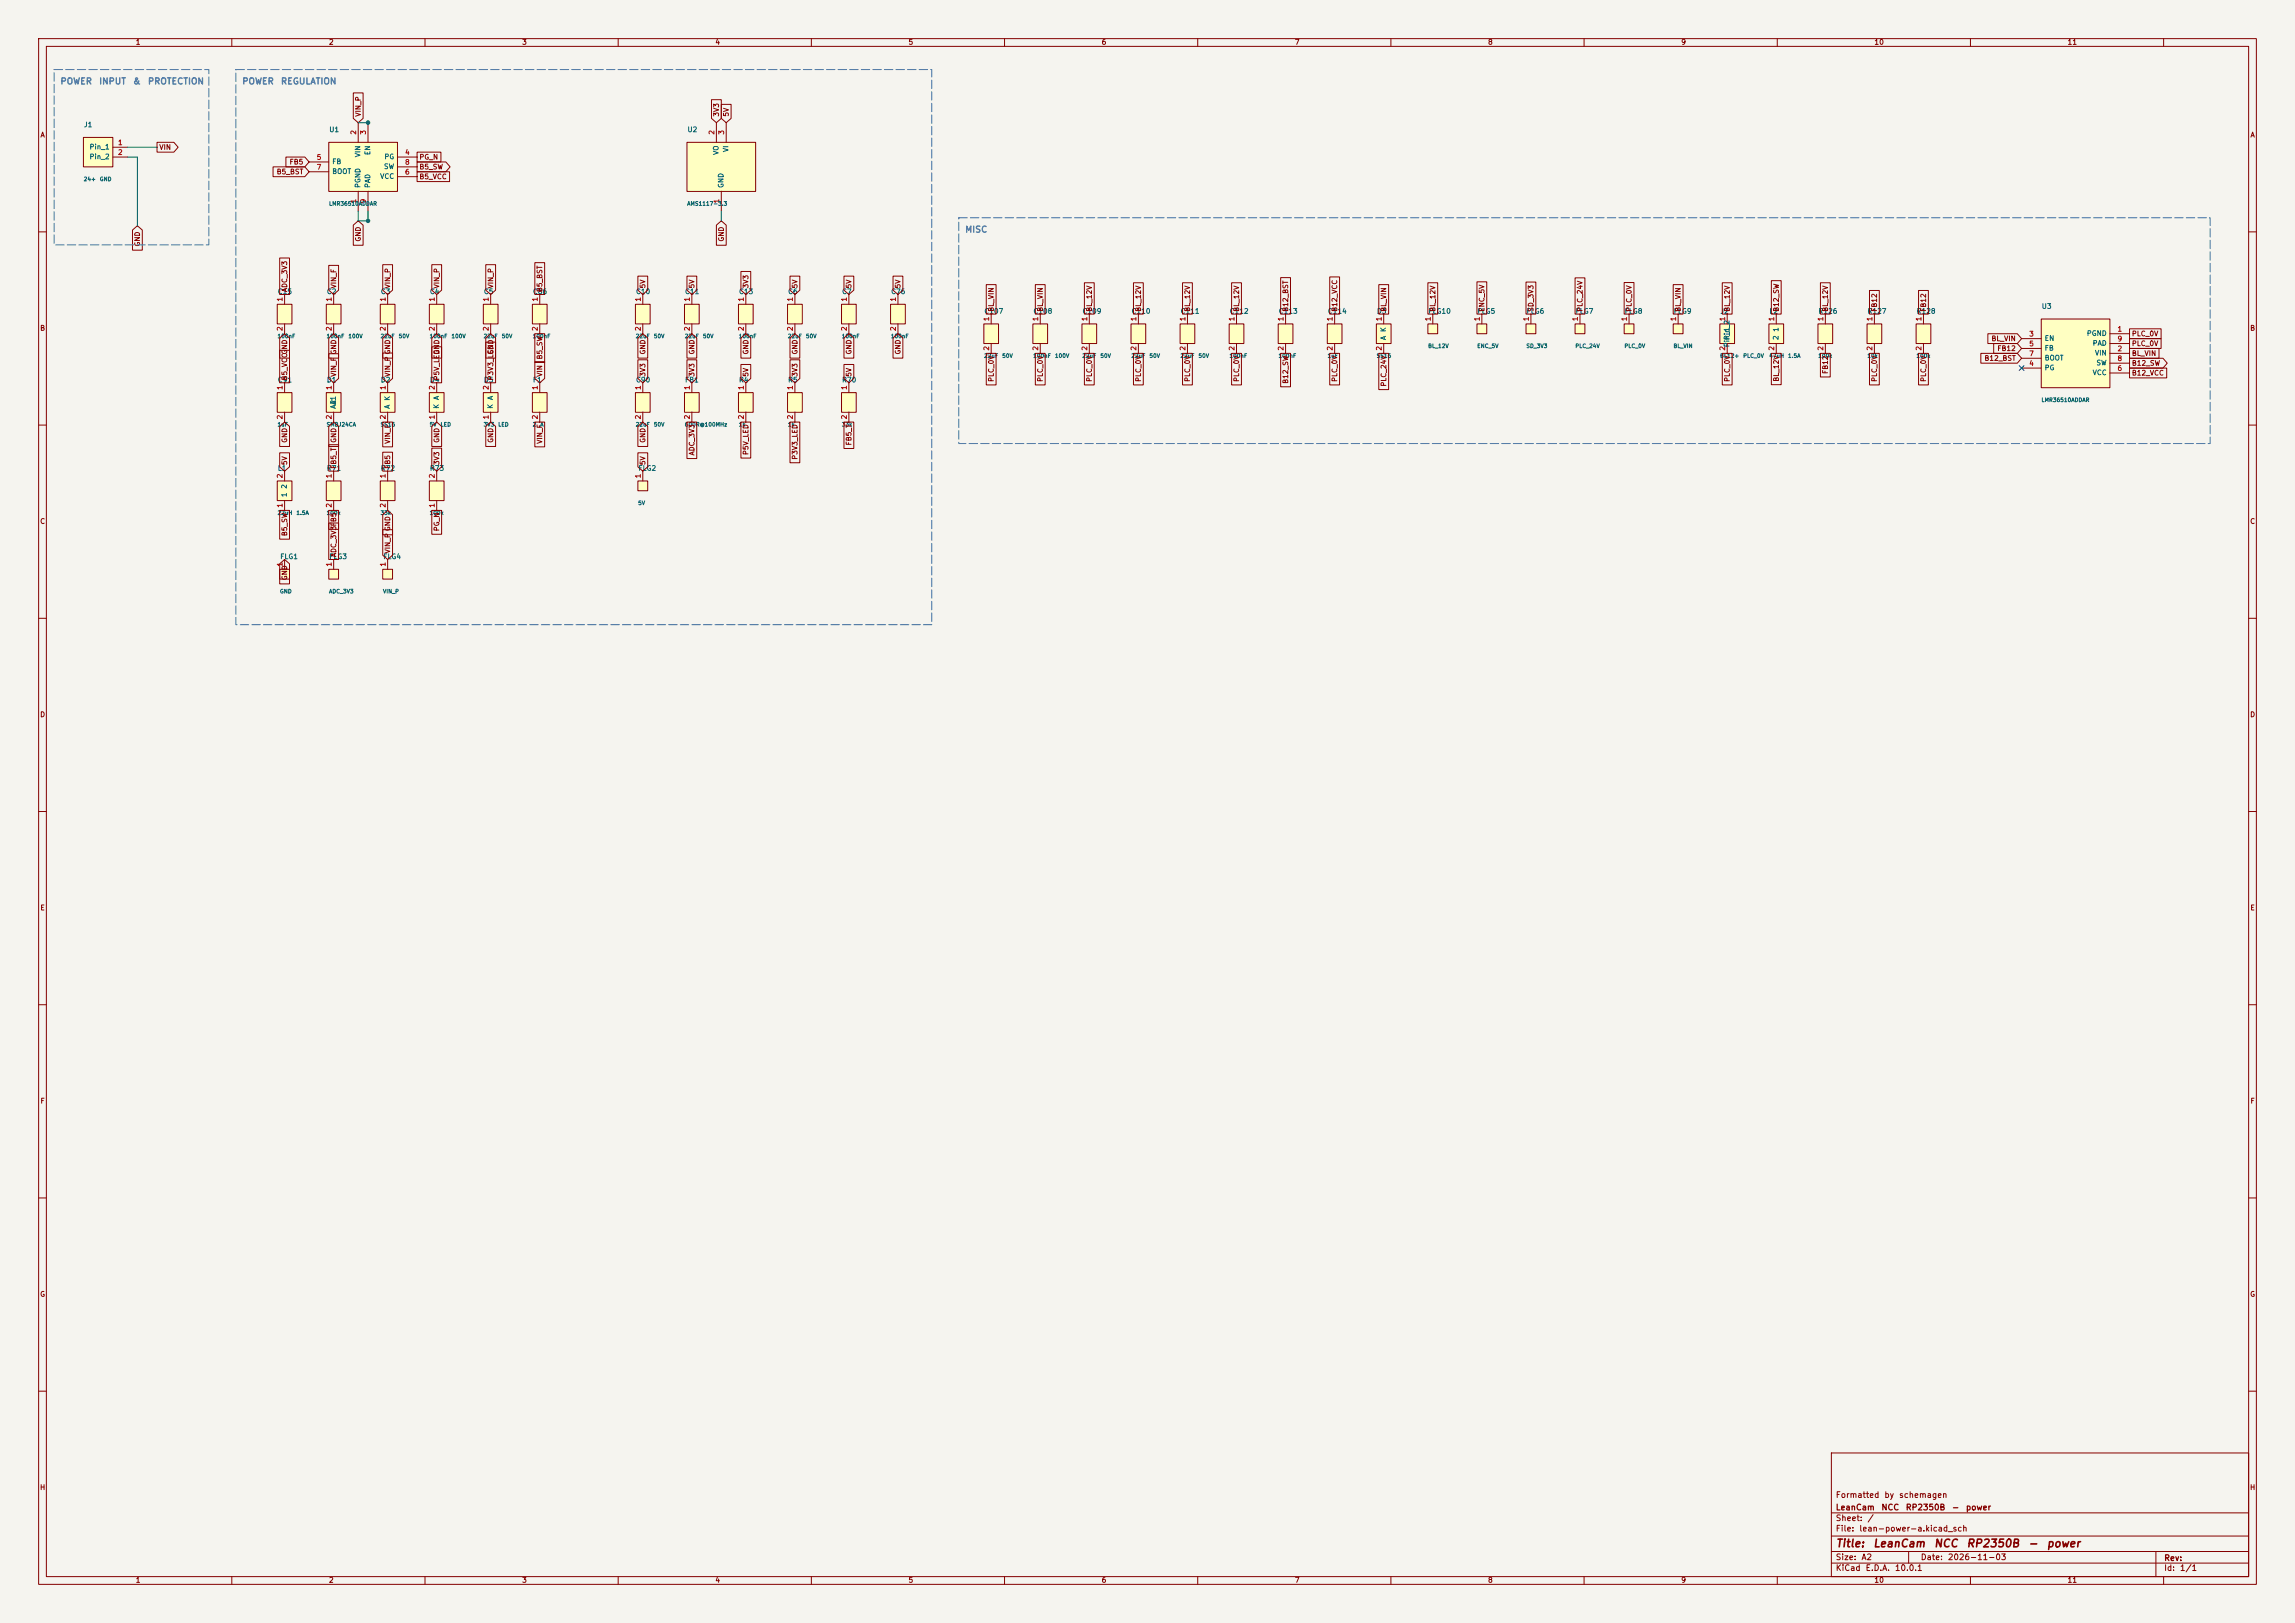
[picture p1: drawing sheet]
<svg xmlns="http://www.w3.org/2000/svg" width="594mm" height="420mm" viewBox="0 0 594 420" stroke-linecap="round" stroke-linejoin="round" font-family="sans-serif">
<defs><g id="words">
<g font-size="2" fill="#840000">
<text x="475" y="400.9">Title:</text>
<text x="484.7" y="400.9">LeanCam</text>
<text x="500.4" y="400.9">NCC</text>
<text x="508.8" y="400.9">RP2350B</text>
<text x="524.8" y="400.9">-</text>
<text x="529.6" y="400.9">power</text>
</g>
<g font-size="1.6" fill="#3e6ea5">
<text x="15.5" y="22.2">POWER</text>
<text x="25.5" y="22.2">INPUT</text>
<text x="34.3" y="22.2">&amp;</text>
<text x="38.1" y="22.2">PROTECTION</text>
<text x="62.6" y="22.2">POWER</text>
<text x="72.6" y="22.2">REGULATION</text>
<text x="249.7" y="60.6">MISC</text>
</g>
<g font-size="1.5" fill="#840000">
<text x="475" y="388">Formatted</text>
<text x="487.6" y="388">by</text>
<text x="491.4" y="388">schemagen</text>
<text x="475" y="394">Sheet:</text>
<text x="475" y="391.2">LeanCam</text>
<text x="483.2" y="394">/</text>
<text x="486.8" y="391.2">NCC</text>
<text x="493.1" y="391.2">RP2350B</text>
<text x="505.1" y="391.2">-</text>
<text x="508.7" y="391.2">power</text>
<text x="475" y="396.7">File:</text>
<text x="481.1" y="396.7">lean-power-a.kicad_sch</text>
<text x="475" y="406.9">KiCad</text>
<text x="475" y="404.1">Size:</text>
<text x="481.7" y="404.1">A2</text>
<text x="482.7" y="406.9">E.D.A.</text>
<text x="490.3" y="406.9">10.0.1</text>
<text x="497" y="404.1">Date:</text>
<text x="504" y="404.1">2026-11-03</text>
<text x="560" y="404.3">Rev:</text>
<text x="560" y="406.9">Id:</text>
<text x="564.1" y="406.9">1/1</text>
</g>
<g font-size="1.3" fill="#840000">
<text x="35" y="11.9">1</text>
<text x="85" y="11.9">2</text>
<text x="135" y="11.9">3</text>
<text x="185" y="11.9">4</text>
<text x="235" y="11.9">5</text>
<text x="285" y="11.9">6</text>
<text x="335" y="11.9">7</text>
<text x="385" y="11.9">8</text>
<text x="435" y="11.9">9</text>
<text x="485" y="11.9">10</text>
<text x="535" y="11.9">11</text>
<text x="10.3" y="35.9">A</text>
<text x="93.7" y="30.3" transform="rotate(-90 93.7 30.3)">VIN_P</text>
<text x="186.4" y="30.3" transform="rotate(-90 186.4 30.3)">3V3</text>
<text x="188.9" y="30.3" transform="rotate(-90 188.9 30.3)">5V</text>
<text x="582.3" y="35.9">A</text>
<text x="41.1" y="39.1">VIN</text>
<text x="108.4" y="41.6">PG_N</text>
<text x="71.5" y="45.4">B5_BST</text>
<text x="74.8" y="42.9">FB5</text>
<text x="108.4" y="46.7">B5_VCC</text>
<text x="108.4" y="44.1">B5_SW</text>
<text x="36.5" y="63.9" transform="rotate(-90 36.5 63.9)">GND</text>
<text x="93.7" y="62.7" transform="rotate(-90 93.7 62.7)">GND</text>
<text x="187.6" y="62.7" transform="rotate(-90 187.6 62.7)">GND</text>
<text x="74.6" y="75.7" transform="rotate(-90 74.6 75.7)">ADC_3V3</text>
<text x="87.3" y="74.8" transform="rotate(-90 87.3 74.8)">VIN_F</text>
<text x="101.3" y="74.8" transform="rotate(-90 101.3 74.8)">VIN_P</text>
<text x="114" y="74.8" transform="rotate(-90 114 74.8)">VIN_P</text>
<text x="128" y="74.8" transform="rotate(-90 128 74.8)">VIN_P</text>
<text x="140.7" y="75.7" transform="rotate(-90 140.7 75.7)">B5_BST</text>
<text x="167.3" y="74.8" transform="rotate(-90 167.3 74.8)">5V</text>
<text x="180" y="74.8" transform="rotate(-90 180 74.8)">5V</text>
<text x="194" y="74.8" transform="rotate(-90 194 74.8)">3V3</text>
<text x="206.7" y="74.8" transform="rotate(-90 206.7 74.8)">5V</text>
<text x="220.7" y="74.8" transform="rotate(-90 220.7 74.8)">5V</text>
<text x="233.4" y="74.8" transform="rotate(-90 233.4 74.8)">5V</text>
<text x="257.5" y="80.8" transform="rotate(-90 257.5 80.8)">BL_VIN</text>
<text x="270.2" y="80.8" transform="rotate(-90 270.2 80.8)">BL_VIN</text>
<text x="282.9" y="80.8" transform="rotate(-90 282.9 80.8)">BL_12V</text>
<text x="295.6" y="80.8" transform="rotate(-90 295.6 80.8)">BL_12V</text>
<text x="308.3" y="80.8" transform="rotate(-90 308.3 80.8)">BL_12V</text>
<text x="321" y="80.8" transform="rotate(-90 321 80.8)">BL_12V</text>
<text x="333.7" y="80.8" transform="rotate(-90 333.7 80.8)">B12_BST</text>
<text x="346.4" y="80.8" transform="rotate(-90 346.4 80.8)">B12_VCC</text>
<text x="359.1" y="80.8" transform="rotate(-90 359.1 80.8)">BL_VIN</text>
<text x="371.8" y="80.8" transform="rotate(-90 371.8 80.8)">BL_12V</text>
<text x="384.5" y="80.8" transform="rotate(-90 384.5 80.8)">ENC_5V</text>
<text x="397.2" y="80.8" transform="rotate(-90 397.2 80.8)">SD_3V3</text>
<text x="409.9" y="80.8" transform="rotate(-90 409.9 80.8)">PLC_24V</text>
<text x="422.6" y="80.8" transform="rotate(-90 422.6 80.8)">PLC_0V</text>
<text x="435.3" y="80.8" transform="rotate(-90 435.3 80.8)">BL_VIN</text>
<text x="448" y="80.8" transform="rotate(-90 448 80.8)">BL_12V</text>
<text x="460.7" y="80.8" transform="rotate(-90 460.7 80.8)">B12_SW</text>
<text x="473.4" y="80.8" transform="rotate(-90 473.4 80.8)">BL_12V</text>
<text x="486.1" y="80.8" transform="rotate(-90 486.1 80.8)">FB12</text>
<text x="498.8" y="80.8" transform="rotate(-90 498.8 80.8)">FB12</text>
<text x="10.3" y="85.9">B</text>
<text x="515.3" y="88.6">BL_VIN</text>
<text x="551.7" y="87.3">PLC_0V</text>
<text x="551.7" y="89.9">PLC_0V</text>
<text x="582.3" y="85.9">B</text>
<text x="114" y="91.9" transform="rotate(-90 114 91.9)">GND</text>
<text x="128" y="91.9" transform="rotate(-90 128 91.9)">GND</text>
<text x="140.7" y="93.1" transform="rotate(-90 140.7 93.1)">B5_SW</text>
<text x="167.3" y="91.9" transform="rotate(-90 167.3 91.9)">GND</text>
<text x="180" y="91.9" transform="rotate(-90 180 91.9)">GND</text>
<text x="194" y="91.9" transform="rotate(-90 194 91.9)">GND</text>
<text x="206.7" y="91.9" transform="rotate(-90 206.7 91.9)">GND</text>
<text x="220.7" y="91.9" transform="rotate(-90 220.7 91.9)">GND</text>
<text x="233.4" y="91.9" transform="rotate(-90 233.4 91.9)">GND</text>
<text x="513.5" y="93.7">B12_BST</text>
<text x="516.8" y="91.1">FB12</text>
<text x="551.7" y="94.9">B12_SW</text>
<text x="551.7" y="92.4">BL_VIN</text>
<text x="74.6" y="98.6" transform="rotate(-90 74.6 98.6)">B5_VCCGND</text>
<text x="87.3" y="97.6" transform="rotate(-90 87.3 97.6)">VIN_F GND</text>
<text x="101.3" y="97.6" transform="rotate(-90 101.3 97.6)">VIN_P GND</text>
<text x="114" y="98.6" transform="rotate(-90 114 98.6)">P5V_LED</text>
<text x="128" y="98.6" transform="rotate(-90 128 98.6)">P3V3_LED</text>
<text x="140.7" y="97.6" transform="rotate(-90 140.7 97.6)">VIN</text>
<text x="167.3" y="97.6" transform="rotate(-90 167.3 97.6)">3V3</text>
<text x="180" y="97.6" transform="rotate(-90 180 97.6)">3V3</text>
<text x="194" y="97.6" transform="rotate(-90 194 97.6)">5V</text>
<text x="206.7" y="97.6" transform="rotate(-90 206.7 97.6)">3V3</text>
<text x="220.7" y="97.6" transform="rotate(-90 220.7 97.6)">5V</text>
<text x="257.5" y="99" transform="rotate(-90 257.5 99)">PLC_0V</text>
<text x="270.2" y="99" transform="rotate(-90 270.2 99)">PLC_0V</text>
<text x="282.9" y="99" transform="rotate(-90 282.9 99)">PLC_0V</text>
<text x="295.6" y="99" transform="rotate(-90 295.6 99)">PLC_0V</text>
<text x="308.3" y="99" transform="rotate(-90 308.3 99)">PLC_0V</text>
<text x="321" y="99" transform="rotate(-90 321 99)">PLC_0V</text>
<text x="333.7" y="99.4" transform="rotate(-90 333.7 99.4)">B12_SW</text>
<text x="346.4" y="99" transform="rotate(-90 346.4 99)">PLC_0V</text>
<text x="359.1" y="100.2" transform="rotate(-90 359.1 100.2)">PLC_24V</text>
<text x="448" y="99" transform="rotate(-90 448 99)">PLC_0V</text>
<text x="460.7" y="98.9" transform="rotate(-90 460.7 98.9)">BL_12V</text>
<text x="473.4" y="96.9" transform="rotate(-90 473.4 96.9)">FB12</text>
<text x="486.1" y="99" transform="rotate(-90 486.1 99)">PLC_0V</text>
<text x="498.8" y="99" transform="rotate(-90 498.8 99)">PLC_0V</text>
<text x="551.7" y="97.5">B12_VCC</text>
<text x="74.6" y="114.7" transform="rotate(-90 74.6 114.7)">GND</text>
<text x="87.3" y="114.7" transform="rotate(-90 87.3 114.7)">GND</text>
<text x="101.3" y="115" transform="rotate(-90 101.3 115)">VIN_F</text>
<text x="114" y="114.7" transform="rotate(-90 114 114.7)">GND</text>
<text x="128" y="114.7" transform="rotate(-90 128 114.7)">GND</text>
<text x="140.7" y="115" transform="rotate(-90 140.7 115)">VIN_F</text>
<text x="167.3" y="114.7" transform="rotate(-90 167.3 114.7)">GND</text>
<text x="180" y="118" transform="rotate(-90 180 118)">ADC_3V3</text>
<text x="194" y="117.9" transform="rotate(-90 194 117.9)">P5V_LED</text>
<text x="206.7" y="119.1" transform="rotate(-90 206.7 119.1)">P3V3_LED</text>
<text x="220.7" y="115.4" transform="rotate(-90 220.7 115.4)">FB5_T</text>
<text x="74.6" y="120.5" transform="rotate(-90 74.6 120.5)">5V</text>
<text x="87.3" y="121.4" transform="rotate(-90 87.3 121.4)">FB5_T</text>
<text x="101.3" y="121.4" transform="rotate(-90 101.3 121.4)">FB5</text>
<text x="114" y="120.5" transform="rotate(-90 114 120.5)">3V3</text>
<text x="167.3" y="120.5" transform="rotate(-90 167.3 120.5)">5V</text>
<text x="10.3" y="135.9">C</text>
<text x="114" y="137.6" transform="rotate(-90 114 137.6)">PG_N</text>
<text x="582.3" y="135.9">C</text>
<text x="74.6" y="138.9" transform="rotate(-90 74.6 138.9)">B5_SW</text>
<text x="101.3" y="143.4" transform="rotate(-90 101.3 143.4)">VIN_P GND</text>
<text x="87.3" y="144.3" transform="rotate(-90 87.3 144.3)">ADC_3V3FB5</text>
<text x="74.6" y="150.3" transform="rotate(-90 74.6 150.3)">GND</text>
<text x="10.3" y="185.9">D</text>
<text x="582.3" y="185.9">D</text>
<text x="10.3" y="235.9">E</text>
<text x="582.3" y="235.9">E</text>
<text x="10.3" y="285.9">F</text>
<text x="582.3" y="285.9">F</text>
<text x="10.3" y="335.9">G</text>
<text x="582.3" y="335.9">G</text>
<text x="10.2" y="385.9">H</text>
<text x="582.2" y="385.9">H</text>
<text x="35" y="409.9">1</text>
<text x="85" y="409.9">2</text>
<text x="135" y="409.9">3</text>
<text x="185" y="409.9">4</text>
<text x="235" y="409.9">5</text>
<text x="285" y="409.9">6</text>
<text x="335" y="409.9">7</text>
<text x="385" y="409.9">8</text>
<text x="435" y="409.9">9</text>
<text x="485" y="409.9">10</text>
<text x="535" y="409.9">11</text>
</g>
<g font-size="1.3" fill="#006464">
<text x="21.6" y="33.2">J1</text>
<text x="85.1" y="34.5">U1</text>
<text x="177.8" y="34.5">U2</text>
<text x="23" y="39">Pin_1</text>
<text x="23" y="41.5">Pin_2</text>
<text x="93.6" y="40.8" transform="rotate(-90 93.6 40.8)">VIN</text>
<text x="96.1" y="40.3" transform="rotate(-90 96.1 40.3)">EN</text>
<text x="99.4" y="41.5">PG</text>
<text x="186.3" y="40.2" transform="rotate(-90 186.3 40.2)">VO</text>
<text x="188.8" y="39.5" transform="rotate(-90 188.8 39.5)">VI</text>
<text x="85.9" y="42.8">FB</text>
<text x="85.9" y="45.3">BOOT</text>
<text x="98.3" y="46.6">VCC</text>
<text x="99.2" y="44">SW</text>
<text x="93.6" y="48.8" transform="rotate(-90 93.6 48.8)">PGND</text>
<text x="96.1" y="48.8" transform="rotate(-90 96.1 48.8)">PAD</text>
<text x="187.6" y="48.8" transform="rotate(-90 187.6 48.8)">GND</text>
<text x="71.8" y="76.4">C15</text>
<text x="84.5" y="76.4">C2</text>
<text x="98.4" y="76.4">C3</text>
<text x="111.1" y="76.4">C4</text>
<text x="125.1" y="76.4">C5</text>
<text x="137.8" y="76.4">C86</text>
<text x="164.5" y="76.4">C10</text>
<text x="177.2" y="76.4">C11</text>
<text x="191.1" y="76.4">C13</text>
<text x="203.8" y="76.4">C6</text>
<text x="217.8" y="76.4">C7</text>
<text x="230.5" y="76.4">C76</text>
<text x="254.6" y="81.5">C107</text>
<text x="267.3" y="81.5">C108</text>
<text x="280" y="81.5">C109</text>
<text x="292.7" y="81.5">C110</text>
<text x="305.4" y="81.5">C111</text>
<text x="318.1" y="81.5">C112</text>
<text x="330.8" y="81.5">C113</text>
<text x="343.5" y="81.5">C114</text>
<text x="356.2" y="81.5">D3</text>
<text x="369.6" y="81.5">FLG10</text>
<text x="382.3" y="81.5">FLG5</text>
<text x="395" y="81.5">FLG6</text>
<text x="407.7" y="81.5">FLG7</text>
<text x="420.4" y="81.5">FLG8</text>
<text x="433.1" y="81.5">FLG9</text>
<text x="445.1" y="81.5">J2</text>
<text x="457.8" y="81.5">L2</text>
<text x="470.5" y="81.5">R126</text>
<text x="483.2" y="81.5">R127</text>
<text x="495.9" y="81.5">R128</text>
<text x="528.3" y="80.2">U3</text>
<text x="359" y="88.1" transform="rotate(-90 359 88.1)">A K</text>
<text x="447.9" y="90" transform="rotate(-90 447.9 90)">Pin_1</text>
<text x="447.9" y="88.1" transform="rotate(-90 447.9 88.1)">Pin_2</text>
<text x="460.6" y="88.1" transform="rotate(-90 460.6 88.1)">2</text>
<text x="460.6" y="86" transform="rotate(-90 460.6 86)">1</text>
<text x="529.1" y="88.5">EN</text>
<text x="540" y="87.2">PGND</text>
<text x="541.5" y="89.8">PAD</text>
<text x="529.1" y="91">FB</text>
<text x="529.1" y="93.6">BOOT</text>
<text x="542.1" y="92.3">VIN</text>
<text x="542.5" y="94.8">SW</text>
<text x="71.8" y="99.3">C91</text>
<text x="84.5" y="99.3">D1</text>
<text x="98.4" y="99.3">D2</text>
<text x="111.1" y="99.3">D4</text>
<text x="125.1" y="99.3">D5</text>
<text x="137.8" y="99.3">F1</text>
<text x="164.5" y="99.3">C90</text>
<text x="177.2" y="99.3">FB1</text>
<text x="191.1" y="99.3">R4</text>
<text x="203.8" y="99.3">R5</text>
<text x="217.8" y="99.3">R70</text>
<text x="529.1" y="96.1">PG</text>
<text x="541.5" y="97.4">VCC</text>
<text x="87.2" y="105.9" transform="rotate(-90 87.2 105.9)">A2</text>
<text x="87.2" y="104.9" transform="rotate(-90 87.2 104.9)">A1</text>
<text x="101.2" y="105.9" transform="rotate(-90 101.2 105.9)">A K</text>
<text x="113.9" y="105.9" transform="rotate(-90 113.9 105.9)">K A</text>
<text x="127.9" y="105.9" transform="rotate(-90 127.9 105.9)">K A</text>
<text x="71.8" y="122.1">L1</text>
<text x="84.5" y="122.1">R71</text>
<text x="98.4" y="122.1">R72</text>
<text x="111.1" y="122.1">R73</text>
<text x="165.1" y="122.1">FLG2</text>
<text x="74.5" y="128.8" transform="rotate(-90 74.5 128.8)">1</text>
<text x="74.5" y="126.6" transform="rotate(-90 74.5 126.6)">2</text>
<text x="72.4" y="145">FLG1</text>
<text x="85.1" y="145">FLG3</text>
<text x="99.1" y="145">FLG4</text>
</g>
<g font-size="1.3" fill="#a90000">
<text x="92.5" y="35" transform="rotate(-90 92.5 35)">2</text>
<text x="95" y="35" transform="rotate(-90 95 35)">3</text>
<text x="185.2" y="35" transform="rotate(-90 185.2 35)">2</text>
<text x="187.7" y="35" transform="rotate(-90 187.7 35)">3</text>
<text x="30.4" y="37.8">1</text>
<text x="30.4" y="40.4">2</text>
<text x="81.8" y="41.7">5</text>
<text x="104.7" y="40.4">4</text>
<text x="81.8" y="44.2">7</text>
<text x="104.7" y="45.5">6</text>
<text x="104.7" y="42.9">8</text>
<text x="92.5" y="52.8" transform="rotate(-90 92.5 52.8)">1</text>
<text x="95" y="52.8" transform="rotate(-90 95 52.8)">9</text>
<text x="186.4" y="52.8" transform="rotate(-90 186.4 52.8)">1</text>
<text x="73.4" y="78.2" transform="rotate(-90 73.4 78.2)">1</text>
<text x="86.1" y="78.2" transform="rotate(-90 86.1 78.2)">1</text>
<text x="100.1" y="78.2" transform="rotate(-90 100.1 78.2)">1</text>
<text x="112.8" y="78.2" transform="rotate(-90 112.8 78.2)">1</text>
<text x="126.7" y="78.2" transform="rotate(-90 126.7 78.2)">1</text>
<text x="139.4" y="78.2" transform="rotate(-90 139.4 78.2)">1</text>
<text x="166.1" y="78.2" transform="rotate(-90 166.1 78.2)">1</text>
<text x="178.8" y="78.2" transform="rotate(-90 178.8 78.2)">1</text>
<text x="192.8" y="78.2" transform="rotate(-90 192.8 78.2)">1</text>
<text x="205.5" y="78.2" transform="rotate(-90 205.5 78.2)">1</text>
<text x="219.5" y="78.2" transform="rotate(-90 219.5 78.2)">1</text>
<text x="232.2" y="78.2" transform="rotate(-90 232.2 78.2)">1</text>
<text x="256.3" y="83.3" transform="rotate(-90 256.3 83.3)">1</text>
<text x="269" y="83.3" transform="rotate(-90 269 83.3)">1</text>
<text x="281.7" y="83.3" transform="rotate(-90 281.7 83.3)">1</text>
<text x="294.4" y="83.3" transform="rotate(-90 294.4 83.3)">1</text>
<text x="307.1" y="83.3" transform="rotate(-90 307.1 83.3)">1</text>
<text x="319.8" y="83.3" transform="rotate(-90 319.8 83.3)">1</text>
<text x="332.5" y="83.3" transform="rotate(-90 332.5 83.3)">1</text>
<text x="345.2" y="83.3" transform="rotate(-90 345.2 83.3)">1</text>
<text x="357.9" y="83.3" transform="rotate(-90 357.9 83.3)">1</text>
<text x="370.6" y="83.3" transform="rotate(-90 370.6 83.3)">1</text>
<text x="383.3" y="83.3" transform="rotate(-90 383.3 83.3)">1</text>
<text x="396" y="83.3" transform="rotate(-90 396 83.3)">1</text>
<text x="408.7" y="83.3" transform="rotate(-90 408.7 83.3)">1</text>
<text x="421.4" y="83.3" transform="rotate(-90 421.4 83.3)">1</text>
<text x="434.1" y="83.3" transform="rotate(-90 434.1 83.3)">1</text>
<text x="446.8" y="83.3" transform="rotate(-90 446.8 83.3)">1</text>
<text x="459.5" y="83.3" transform="rotate(-90 459.5 83.3)">1</text>
<text x="472.2" y="83.3" transform="rotate(-90 472.2 83.3)">1</text>
<text x="484.9" y="83.3" transform="rotate(-90 484.9 83.3)">1</text>
<text x="497.6" y="83.3" transform="rotate(-90 497.6 83.3)">1</text>
<text x="73.4" y="85.8" transform="rotate(-90 73.4 85.8)">2</text>
<text x="86.1" y="85.8" transform="rotate(-90 86.1 85.8)">2</text>
<text x="100.1" y="85.8" transform="rotate(-90 100.1 85.8)">2</text>
<text x="112.8" y="85.8" transform="rotate(-90 112.8 85.8)">2</text>
<text x="126.7" y="85.8" transform="rotate(-90 126.7 85.8)">2</text>
<text x="139.4" y="85.8" transform="rotate(-90 139.4 85.8)">2</text>
<text x="166.1" y="85.8" transform="rotate(-90 166.1 85.8)">2</text>
<text x="178.8" y="85.8" transform="rotate(-90 178.8 85.8)">2</text>
<text x="192.8" y="85.8" transform="rotate(-90 192.8 85.8)">2</text>
<text x="205.5" y="85.8" transform="rotate(-90 205.5 85.8)">2</text>
<text x="219.5" y="85.8" transform="rotate(-90 219.5 85.8)">2</text>
<text x="232.2" y="85.8" transform="rotate(-90 232.2 85.8)">2</text>
<text x="525.1" y="87.4">3</text>
<text x="525.1" y="89.9">5</text>
<text x="547.9" y="86.1">1</text>
<text x="547.9" y="88.6">9</text>
<text x="256.3" y="90.9" transform="rotate(-90 256.3 90.9)">2</text>
<text x="269" y="90.9" transform="rotate(-90 269 90.9)">2</text>
<text x="281.7" y="90.9" transform="rotate(-90 281.7 90.9)">2</text>
<text x="294.4" y="90.9" transform="rotate(-90 294.4 90.9)">2</text>
<text x="307.1" y="90.9" transform="rotate(-90 307.1 90.9)">2</text>
<text x="319.8" y="90.9" transform="rotate(-90 319.8 90.9)">2</text>
<text x="332.5" y="90.9" transform="rotate(-90 332.5 90.9)">2</text>
<text x="345.2" y="90.9" transform="rotate(-90 345.2 90.9)">2</text>
<text x="357.9" y="90.9" transform="rotate(-90 357.9 90.9)">2</text>
<text x="446.8" y="90.9" transform="rotate(-90 446.8 90.9)">2</text>
<text x="459.5" y="90.9" transform="rotate(-90 459.5 90.9)">2</text>
<text x="472.2" y="90.9" transform="rotate(-90 472.2 90.9)">2</text>
<text x="484.9" y="90.9" transform="rotate(-90 484.9 90.9)">2</text>
<text x="497.6" y="90.9" transform="rotate(-90 497.6 90.9)">2</text>
<text x="525.1" y="95">4</text>
<text x="525.1" y="92.5">7</text>
<text x="547.9" y="91.2">2</text>
<text x="547.9" y="93.7">8</text>
<text x="73.4" y="101" transform="rotate(-90 73.4 101)">1</text>
<text x="86.1" y="101" transform="rotate(-90 86.1 101)">1</text>
<text x="100.1" y="101" transform="rotate(-90 100.1 101)">1</text>
<text x="112.8" y="101" transform="rotate(-90 112.8 101)">2</text>
<text x="126.7" y="101" transform="rotate(-90 126.7 101)">2</text>
<text x="139.4" y="101" transform="rotate(-90 139.4 101)">1</text>
<text x="166.1" y="101" transform="rotate(-90 166.1 101)">1</text>
<text x="178.8" y="101" transform="rotate(-90 178.8 101)">1</text>
<text x="192.8" y="101" transform="rotate(-90 192.8 101)">1</text>
<text x="205.5" y="101" transform="rotate(-90 205.5 101)">1</text>
<text x="219.5" y="101" transform="rotate(-90 219.5 101)">1</text>
<text x="547.9" y="96.3">6</text>
<text x="73.4" y="108.7" transform="rotate(-90 73.4 108.7)">2</text>
<text x="86.1" y="108.7" transform="rotate(-90 86.1 108.7)">2</text>
<text x="100.1" y="108.7" transform="rotate(-90 100.1 108.7)">2</text>
<text x="112.8" y="108.7" transform="rotate(-90 112.8 108.7)">1</text>
<text x="126.7" y="108.7" transform="rotate(-90 126.7 108.7)">1</text>
<text x="139.4" y="108.7" transform="rotate(-90 139.4 108.7)">2</text>
<text x="166.1" y="108.7" transform="rotate(-90 166.1 108.7)">2</text>
<text x="178.8" y="108.7" transform="rotate(-90 178.8 108.7)">2</text>
<text x="192.8" y="108.7" transform="rotate(-90 192.8 108.7)">2</text>
<text x="205.5" y="108.7" transform="rotate(-90 205.5 108.7)">2</text>
<text x="219.5" y="108.7" transform="rotate(-90 219.5 108.7)">2</text>
<text x="73.4" y="123.9" transform="rotate(-90 73.4 123.9)">2</text>
<text x="86.1" y="123.9" transform="rotate(-90 86.1 123.9)">1</text>
<text x="100.1" y="123.9" transform="rotate(-90 100.1 123.9)">1</text>
<text x="112.8" y="123.9" transform="rotate(-90 112.8 123.9)">2</text>
<text x="166.1" y="123.9" transform="rotate(-90 166.1 123.9)">1</text>
<text x="73.4" y="131.5" transform="rotate(-90 73.4 131.5)">1</text>
<text x="86.1" y="131.5" transform="rotate(-90 86.1 131.5)">2</text>
<text x="100.1" y="131.5" transform="rotate(-90 100.1 131.5)">2</text>
<text x="112.8" y="131.5" transform="rotate(-90 112.8 131.5)">1</text>
<text x="73.4" y="146.8" transform="rotate(-90 73.4 146.8)">1</text>
<text x="86.1" y="146.8" transform="rotate(-90 86.1 146.8)">1</text>
<text x="100.1" y="146.8" transform="rotate(-90 100.1 146.8)">1</text>
</g>
<g font-size="1" fill="#006464">
<text x="21.5" y="47.1">24+</text>
<text x="25.7" y="47.1">GND</text>
<text x="85" y="53.5">LMR36510ADDAR</text>
<text x="177.8" y="53.5">AMS1117-3.3</text>
<text x="71.7" y="87.7">100nF</text>
<text x="84.4" y="87.7">100nF</text>
<text x="90.1" y="87.7">100V</text>
<text x="98.4" y="87.7">22uF</text>
<text x="103.1" y="87.7">50V</text>
<text x="111.1" y="87.7">100nF</text>
<text x="116.7" y="87.7">100V</text>
<text x="125.1" y="87.7">22uF</text>
<text x="129.7" y="87.7">50V</text>
<text x="137.8" y="87.7">100nF</text>
<text x="164.4" y="87.7">22uF</text>
<text x="169.1" y="87.7">50V</text>
<text x="177.1" y="87.7">22uF</text>
<text x="181.8" y="87.7">50V</text>
<text x="191.1" y="87.7">100nF</text>
<text x="203.8" y="87.7">22uF</text>
<text x="208.5" y="87.7">50V</text>
<text x="217.8" y="87.7">100nF</text>
<text x="230.5" y="87.7">100nF</text>
<text x="254.6" y="92.8">22uF</text>
<text x="259.3" y="92.8">50V</text>
<text x="267.3" y="92.8">100nF</text>
<text x="272.9" y="92.8">100V</text>
<text x="280" y="92.8">22uF</text>
<text x="284.7" y="92.8">50V</text>
<text x="292.7" y="92.8">22uF</text>
<text x="297.4" y="92.8">50V</text>
<text x="305.4" y="92.8">22uF</text>
<text x="310.1" y="92.8">50V</text>
<text x="318.1" y="92.8">100nF</text>
<text x="330.8" y="92.8">100nF</text>
<text x="343.5" y="92.8">1uF</text>
<text x="356.2" y="92.8">SS16</text>
<text x="369.5" y="90.3">BL_12V</text>
<text x="382.2" y="90.3">ENC_5V</text>
<text x="394.9" y="90.3">SD_3V3</text>
<text x="407.6" y="90.3">PLC_24V</text>
<text x="420.3" y="90.3">PLC_0V</text>
<text x="433" y="90.3">BL_VIN</text>
<text x="445.1" y="92.8">BL12+</text>
<text x="451.1" y="92.8">PLC_0V</text>
<text x="457.8" y="92.8">47uH</text>
<text x="462.7" y="92.8">1.5A</text>
<text x="470.5" y="92.8">100k</text>
<text x="483.2" y="92.8">10k</text>
<text x="495.9" y="92.8">100k</text>
<text x="528.3" y="104.3">LMR36510ADDAR</text>
<text x="71.7" y="110.6">1uF</text>
<text x="84.4" y="110.6">SMBJ24CA</text>
<text x="98.4" y="110.6">SS16</text>
<text x="111.1" y="110.6">5V</text>
<text x="113.9" y="110.6">LED</text>
<text x="125.1" y="110.6">3V3</text>
<text x="128.8" y="110.6">LED</text>
<text x="137.8" y="110.6">2</text>
<text x="139.7" y="110.6">A</text>
<text x="164.4" y="110.6">22uF</text>
<text x="169.1" y="110.6">50V</text>
<text x="177.1" y="110.6">600R@100MHz</text>
<text x="191.1" y="110.6">1k</text>
<text x="203.8" y="110.6">1k</text>
<text x="217.8" y="110.6">33k</text>
<text x="165.1" y="130.9">5V</text>
<text x="71.7" y="133.5">22uH</text>
<text x="76.6" y="133.5">1.5A</text>
<text x="84.4" y="133.5">100k</text>
<text x="98.4" y="133.5">33k</text>
<text x="111.1" y="133.5">100k</text>
<text x="72.3" y="153.8">GND</text>
<text x="85" y="153.8">ADC_3V3</text>
<text x="99" y="153.8">VIN_P</text>
</g>
</g></defs>
<path d="M0 0h594v420h-594z" fill="#f5f4ef" stroke="#f5f4ef" stroke-width=".26"/>
<g fill="none" stroke="#840000" stroke-width=".26">
<path d="M10 10h574v400h-574zM12 12h570v396h-570zM60 10v2M110 10v2M160 10v2M210 10v2M260 10v2M310 10v2M360 10v2M410 10v2M460 10v2M510 10v2"/>
<path d="M560 10v2M10 60h2M582 60h2M10 110h2M582 110h2M10 160h2M582 160h2M10 210h2M582 210h2M10 260h2M582 260h2M10 310h2"/>
<path d="M582 310h2M10 360h2M474 376h108v32h-108zM582 360h2M474 397.5h108M474 391.5h108M60 408v2M110 408v2M160 408v2M210 408v2M260 408v2M310 408v2"/>
<path d="M360 408v2M410 408v2M460 408v2M474 404.5h108M474 401.5h108M494 401.5v3M510 408v2M558 401.5v6.5M560 408v2"/>
</g>
<path d="M292.7 83.8h3.8v5.1h-3.8z" fill="#ffffc2"/>
<path d="M292.7 83.8h3.8v5.1h-3.8zM294.6 81.3v2.5M294.6 88.9v2.5" fill="none" stroke="#840000" stroke-width=".26"/>
<path d="M84.5 124.5h3.8v5h-3.8z" fill="#ffffc2"/>
<path d="M84.5 124.5h3.8v5h-3.8zM86.4 121.9v2.6M86.4 129.5v2.6" fill="none" stroke="#840000" stroke-width=".26"/>
<path d="M330.8 83.8h3.8v5.1h-3.8z" fill="#ffffc2"/>
<path d="M330.8 83.8h3.8v5.1h-3.8zM332.7 81.3v2.5M332.7 88.9v2.5" fill="none" stroke="#840000" stroke-width=".26"/>
<path d="M343.5 83.8h3.8v5.1h-3.8z" fill="#ffffc2"/>
<path d="M343.5 83.8h3.8v5.1h-3.8zM345.4 81.3v2.5M345.4 88.9v2.5" fill="none" stroke="#840000" stroke-width=".26"/>
<path d="M457.8 83.8h3.8v5.1h-3.8z" fill="#ffffc2"/>
<path d="M457.8 83.8h3.8v5.1h-3.8zM459.7 81.3v2.5M459.7 88.9v2.5" fill="none" stroke="#840000" stroke-width=".26"/>
<path d="M98.4 101.6h3.8v5.1h-3.8z" fill="#ffffc2"/>
<path d="M100.3 99.1v2.5M98.4 101.6h3.8v5.1h-3.8zM100.3 106.7v2.5" fill="none" stroke="#840000" stroke-width=".26"/>
<path d="M84.5 78.7h3.8v5.1h-3.8z" fill="#ffffc2"/>
<path d="M84.5 78.7h3.8v5.1h-3.8zM86.4 76.2v2.5M86.4 83.8v2.6" fill="none" stroke="#840000" stroke-width=".26"/>
<path d="M84.5 101.6h3.8v5.1h-3.8z" fill="#ffffc2"/>
<path d="M86.4 99.1v2.5M84.5 101.6h3.8v5.1h-3.8zM86.4 106.7v2.5" fill="none" stroke="#840000" stroke-width=".26"/>
<path d="M125.1 101.6h3.8v5.1h-3.8z" fill="#ffffc2"/>
<path d="M127 99.1v2.5M125.1 101.6h3.8v5.1h-3.8zM127 106.7v2.5" fill="none" stroke="#840000" stroke-width=".26"/>
<path d="M267.3 83.8h3.8v5.1h-3.8z" fill="#ffffc2"/>
<path d="M267.3 83.8h3.8v5.1h-3.8zM269.2 81.3v2.5M269.2 88.9v2.5" fill="none" stroke="#840000" stroke-width=".26"/>
<path d="M21.6 35.6h7.6v7.6h-7.6z" fill="#ffffc2"/>
<path d="M21.6 35.6h7.6v7.6h-7.6zM29.2 38.1h3.8M29.2 40.6h3.8" fill="none" stroke="#840000" stroke-width=".26"/>
<path d="M111.1 101.6h3.8v5.1h-3.8z" fill="#ffffc2"/>
<path d="M113 99.1v2.5M111.1 101.6h3.8v5.1h-3.8zM113 106.7v2.5" fill="none" stroke="#840000" stroke-width=".26"/>
<path d="M98.4 78.7h3.8v5.1h-3.8z" fill="#ffffc2"/>
<path d="M98.4 78.7h3.8v5.1h-3.8zM100.3 76.2v2.5M100.3 83.8v2.6" fill="none" stroke="#840000" stroke-width=".26"/>
<path d="M111.1 78.7h3.8v5.1h-3.8z" fill="#ffffc2"/>
<path d="M111.1 78.7h3.8v5.1h-3.8zM113 76.2v2.5M113 83.8v2.6" fill="none" stroke="#840000" stroke-width=".26"/>
<path d="M254.6 83.8h3.8v5.1h-3.8z" fill="#ffffc2"/>
<path d="M254.6 83.8h3.8v5.1h-3.8zM256.5 81.3v2.5M256.5 88.9v2.5" fill="none" stroke="#840000" stroke-width=".26"/>
<path d="M164.5 78.7h3.8v5.1h-3.8z" fill="#ffffc2"/>
<path d="M164.5 78.7h3.8v5.1h-3.8zM166.4 76.2v2.5M166.4 83.8v2.6" fill="none" stroke="#840000" stroke-width=".26"/>
<path d="M98.4 124.5h3.8v5h-3.8z" fill="#ffffc2"/>
<path d="M98.4 124.5h3.8v5h-3.8zM100.3 121.9v2.6M100.3 129.5v2.6" fill="none" stroke="#840000" stroke-width=".26"/>
<path d="M71.8 78.7h3.8v5.1h-3.8z" fill="#ffffc2"/>
<path d="M71.8 78.7h3.8v5.1h-3.8zM73.7 76.2v2.5M73.7 83.8v2.6" fill="none" stroke="#840000" stroke-width=".26"/>
<path d="M318.1 83.8h3.8v5.1h-3.8z" fill="#ffffc2"/>
<path d="M318.1 83.8h3.8v5.1h-3.8zM320 81.3v2.5M320 88.9v2.5" fill="none" stroke="#840000" stroke-width=".26"/>
<path d="M85.1 36.8h17.8v12.7h-17.8z" fill="#ffffc2"/>
<path d="M85.1 36.8h17.8v12.7h-17.8zM92.7 31.8v5M95.2 31.8v5M80 41.9h5.1M80 44.5h5.1M92.7 49.5v5.1M95.2 49.5v5.1M102.9 40.6h5M102.9 45.7h5M102.9 43.2h5" fill="none" stroke="#840000" stroke-width=".26"/>
<path d="M137.8 78.7h3.8v5.1h-3.8z" fill="#ffffc2"/>
<path d="M137.8 78.7h3.8v5.1h-3.8zM139.7 76.2v2.5M139.7 83.8v2.6" fill="none" stroke="#840000" stroke-width=".26"/>
<path d="M305.4 83.8h3.8v5.1h-3.8z" fill="#ffffc2"/>
<path d="M305.4 83.8h3.8v5.1h-3.8zM307.3 81.3v2.5M307.3 88.9v2.5" fill="none" stroke="#840000" stroke-width=".26"/>
<path d="M433.1 83.8h2.5v2.6h-2.5z" fill="#ffffc2"/>
<path d="M433.1 83.8h2.5v2.6h-2.5zM434.3 81.3v2.5" fill="none" stroke="#840000" stroke-width=".26"/>
<path d="M111.1 124.5h3.8v5h-3.8z" fill="#ffffc2"/>
<path d="M111.1 124.5h3.8v5h-3.8zM113 121.9v2.6M113 129.5v2.6" fill="none" stroke="#840000" stroke-width=".26"/>
<path d="M71.8 101.6h3.8v5.1h-3.8z" fill="#ffffc2"/>
<path d="M73.7 99.1v2.5M71.8 101.6h3.8v5.1h-3.8zM73.7 106.7v2.5" fill="none" stroke="#840000" stroke-width=".26"/>
<path d="M125.1 78.7h3.8v5.1h-3.8z" fill="#ffffc2"/>
<path d="M125.1 78.7h3.8v5.1h-3.8zM127 76.2v2.5M127 83.8v2.6" fill="none" stroke="#840000" stroke-width=".26"/>
<path d="M165.1 124.5h2.5v2.5h-2.5z" fill="#ffffc2"/>
<path d="M165.1 124.5h2.5v2.5h-2.5zM166.4 121.9v2.6" fill="none" stroke="#840000" stroke-width=".26"/>
<path d="M137.8 101.6h3.8v5.1h-3.8z" fill="#ffffc2"/>
<path d="M139.7 99.1v2.5M137.8 101.6h3.8v5.1h-3.8zM139.7 106.7v2.5" fill="none" stroke="#840000" stroke-width=".26"/>
<path d="M164.5 101.6h3.8v5.1h-3.8z" fill="#ffffc2"/>
<path d="M166.4 99.1v2.5M164.5 101.6h3.8v5.1h-3.8zM166.4 106.7v2.5" fill="none" stroke="#840000" stroke-width=".26"/>
<path d="M280 83.8h3.8v5.1h-3.8z" fill="#ffffc2"/>
<path d="M280 83.8h3.8v5.1h-3.8zM281.9 81.3v2.5M281.9 88.9v2.5" fill="none" stroke="#840000" stroke-width=".26"/>
<path d="M445.1 83.8h3.8v5.1h-3.8z" fill="#ffffc2"/>
<path d="M445.1 83.8h3.8v5.1h-3.8zM447 81.3v2.5M447 88.9v2.5" fill="none" stroke="#840000" stroke-width=".26"/>
<path d="M470.5 83.8h3.8v5.1h-3.8z" fill="#ffffc2"/>
<path d="M470.5 83.8h3.8v5.1h-3.8zM472.4 81.3v2.5M472.4 88.9v2.5" fill="none" stroke="#840000" stroke-width=".26"/>
<path d="M495.9 83.8h3.8v5.1h-3.8z" fill="#ffffc2"/>
<path d="M495.9 83.8h3.8v5.1h-3.8zM497.8 81.3v2.5M497.8 88.9v2.5" fill="none" stroke="#840000" stroke-width=".26"/>
<path d="M483.2 83.8h3.8v5.1h-3.8z" fill="#ffffc2"/>
<path d="M483.2 83.8h3.8v5.1h-3.8zM485.1 81.3v2.5M485.1 88.9v2.5" fill="none" stroke="#840000" stroke-width=".26"/>
<path d="M230.5 78.7h3.8v5.1h-3.8z" fill="#ffffc2"/>
<path d="M230.5 78.7h3.8v5.1h-3.8zM232.4 76.2v2.5M232.4 83.8v2.6" fill="none" stroke="#840000" stroke-width=".26"/>
<path d="M407.7 83.8h2.5v2.6h-2.5z" fill="#ffffc2"/>
<path d="M407.7 83.8h2.5v2.6h-2.5zM408.9 81.3v2.5" fill="none" stroke="#840000" stroke-width=".26"/>
<path d="M395 83.8h2.5v2.6h-2.5z" fill="#ffffc2"/>
<path d="M395 83.8h2.5v2.6h-2.5zM396.2 81.3v2.5" fill="none" stroke="#840000" stroke-width=".26"/>
<path d="M382.3 83.8h2.5v2.6h-2.5z" fill="#ffffc2"/>
<path d="M382.3 83.8h2.5v2.6h-2.5zM383.5 81.3v2.5" fill="none" stroke="#840000" stroke-width=".26"/>
<path d="M356.2 83.8h3.8v5.1h-3.8z" fill="#ffffc2"/>
<path d="M356.2 83.8h3.8v5.1h-3.8zM358.1 81.3v2.5M358.1 88.9v2.5" fill="none" stroke="#840000" stroke-width=".26"/>
<path d="M420.4 83.8h2.5v2.6h-2.5z" fill="#ffffc2"/>
<path d="M420.4 83.8h2.5v2.6h-2.5zM421.6 81.3v2.5" fill="none" stroke="#840000" stroke-width=".26"/>
<path d="M528.3 82.6h17.8v17.7h-17.8z" fill="#ffffc2"/>
<path d="M523.2 87.6h5.1M523.2 95.3h5.1M523.2 90.2h5.1M523.2 92.7h5.1M528.3 82.6h17.8v17.7h-17.8zM546.1 86.4h5.1M546.1 91.4h5.1M546.1 96.5h5.1M546.1 94h5.1M546.1 88.9h5.1" fill="none" stroke="#840000" stroke-width=".26"/>
<path d="M369.6 83.8h2.5v2.6h-2.5z" fill="#ffffc2"/>
<path d="M369.6 83.8h2.5v2.6h-2.5zM370.8 81.3v2.5" fill="none" stroke="#840000" stroke-width=".26"/>
<path d="M217.8 78.7h3.8v5.1h-3.8z" fill="#ffffc2"/>
<path d="M217.8 78.7h3.8v5.1h-3.8zM219.7 76.2v2.5M219.7 83.8v2.6" fill="none" stroke="#840000" stroke-width=".26"/>
<path d="M217.8 101.6h3.8v5.1h-3.8z" fill="#ffffc2"/>
<path d="M219.7 99.1v2.5M217.8 101.6h3.8v5.1h-3.8zM219.7 106.7v2.5" fill="none" stroke="#840000" stroke-width=".26"/>
<path d="M203.8 101.6h3.8v5.1h-3.8z" fill="#ffffc2"/>
<path d="M205.7 99.1v2.5M203.8 101.6h3.8v5.1h-3.8zM205.7 106.7v2.5" fill="none" stroke="#840000" stroke-width=".26"/>
<path d="M203.8 78.7h3.8v5.1h-3.8z" fill="#ffffc2"/>
<path d="M203.8 78.7h3.8v5.1h-3.8zM205.7 76.2v2.5M205.7 83.8v2.6" fill="none" stroke="#840000" stroke-width=".26"/>
<path d="M72.4 147.3h2.5v2.6h-2.5z" fill="#ffffc2"/>
<path d="M72.4 147.3h2.5v2.6h-2.5zM73.7 144.8v2.5" fill="none" stroke="#840000" stroke-width=".26"/>
<path d="M85.1 147.3h2.5v2.6h-2.5z" fill="#ffffc2"/>
<path d="M85.1 147.3h2.5v2.6h-2.5zM86.4 144.8v2.5" fill="none" stroke="#840000" stroke-width=".26"/>
<path d="M99.1 147.3h2.5v2.6h-2.5z" fill="#ffffc2"/>
<path d="M99.1 147.3h2.5v2.6h-2.5zM100.3 144.8v2.5" fill="none" stroke="#840000" stroke-width=".26"/>
<path d="M71.8 124.5h3.8v5h-3.8z" fill="#ffffc2"/>
<path d="M71.8 124.5h3.8v5h-3.8zM73.7 121.9v2.6M73.7 129.5v2.6" fill="none" stroke="#840000" stroke-width=".26"/>
<path d="M177.2 101.6h3.8v5.1h-3.8z" fill="#ffffc2"/>
<path d="M179.1 99.1v2.5M177.2 101.6h3.8v5.1h-3.8zM179.1 106.7v2.5" fill="none" stroke="#840000" stroke-width=".26"/>
<path d="M177.8 36.8h17.8v12.7h-17.8z" fill="#ffffc2"/>
<path d="M177.8 36.8h17.8v12.7h-17.8zM185.4 31.8v5M188 31.8v5M186.7 49.5v5.1" fill="none" stroke="#840000" stroke-width=".26"/>
<path d="M191.1 101.6h3.8v5.1h-3.8z" fill="#ffffc2"/>
<path d="M193 99.1v2.5M191.1 101.6h3.8v5.1h-3.8zM193 106.7v2.5" fill="none" stroke="#840000" stroke-width=".26"/>
<path d="M191.1 78.7h3.8v5.1h-3.8z" fill="#ffffc2"/>
<path d="M191.1 78.7h3.8v5.1h-3.8zM193 76.2v2.5M193 83.8v2.6" fill="none" stroke="#840000" stroke-width=".26"/>
<path d="M177.2 78.7h3.8v5.1h-3.8z" fill="#ffffc2"/>
<g fill="none" stroke="#840000" stroke-width=".26">
<path d="M40.6 36.8h4.4l1.1 1.3-1.1 1.3h-4.4zM91.4 24h2.6v6.6l-1.3 1.2-1.3-1.2zM107.9 39.4h6.2v2.5h-6.2zM184.1 25.8h2.6v4.8l-1.3 1.2-1.3-1.2zM186.7 27h2.5v3.6l-1.2 1.2-1.3-1.2zM34.3 59.5l1.3-1.1 1.2 1.1v5.2h-2.5zM70.7 43.2h8.2l1.1 1.3-1.1 1.2h-8.2zM74 40.6h4.9l1.1 1.3-1.1 1.3h-4.9zM91.4 58.3l1.3-1.1 1.3 1.1v5.2h-2.6zM107.9 44.4h8.5v2.6h-8.5zM107.9 41.9h7.5l1.1 1.3-1.1 1.3h-7.5zM185.4 58.3l1.3-1.1 1.3 1.1v5.2h-2.6z"/>
<path d="M72.4 66.8h2.5v9.4h-2.5zM85.1 68.7h2.5v6.4l-1.2 1.1-1.3-1.1zM99.1 68.5h2.5v6.6l-1.3 1.1-1.2-1.1zM111.8 68.5h2.5v6.6l-1.3 1.1-1.2-1.1zM125.7 68.5h2.6v6.6l-1.3 1.1-1.3-1.1zM138.4 68h2.6v8.2h-2.6zM165.1 71.5h2.5v3.6l-1.2 1.1-1.3-1.1zM177.2 78.7h3.8v5.1h-3.8zM177.8 71.5h2.5v3.6l-1.2 1.1-1.3-1.1zM179.1 76.2v2.5M191.8 70.2h2.5v4.9l-1.3 1.1-1.2-1.1zM204.5 71.5h2.5v3.6l-1.3 1.1-1.2-1.1z"/>
<path d="M218.4 71.5h2.6v3.6l-1.3 1.1-1.3-1.1zM231.1 71.5h2.6v3.6l-1.3 1.1-1.3-1.1zM255.3 73.7h2.5v7.6h-2.5zM268 73.7h2.5v7.6h-2.5zM280.7 73.2h2.5v8.1h-2.5zM293.4 73.2h2.5v8.1h-2.5zM306.1 73.2h2.5v8.1h-2.5zM318.8 73.2h2.5v8.1h-2.5zM331.5 71.8h2.5v9.5h-2.5zM344.2 71.7h2.5v9.6h-2.5zM356.9 73.7h2.5v7.6h-2.5zM369.6 73.2h2.5v8.1h-2.5z"/>
<path d="M382.3 72.9h2.5v8.4h-2.5zM395 73h2.5v8.3h-2.5zM407.7 71.9h2.5v9.4h-2.5zM420.4 73.1h2.5v8.2h-2.5zM433.1 73.7h2.5v7.6h-2.5zM445.8 73.2h2.5v8.1h-2.5zM458.5 72.6h2.5v8.7h-2.5zM471.2 73.2h2.5v8.1h-2.5zM483.9 75.2h2.5v6.1h-2.5zM496.6 75.2h2.5v6.1h-2.5zM72.4 87.5l1.3-1.1 1.2 1.1v5.2h-2.5zM72.4 90.7h2.5v8.4h-2.5z"/>
<path d="M85.1 87.5l1.3-1.1 1.2 1.1v5.2h-2.5zM85.1 91.5h2.5v6.4l-1.2 1.2-1.3-1.2zM99.1 91.4h2.5v6.5l-1.3 1.2-1.2-1.2zM99.1 87.5l1.2-1.1 1.3 1.1v5.2h-2.5zM111.8 87.5l1.2-1.1 1.3 1.1v5.2h-2.5zM111.8 89.7h2.5v9.4h-2.5zM125.7 88.5h2.6v10.6h-2.6zM125.7 87.5l1.3-1.1 1.3 1.1v5.2h-2.6zM138.4 93.6h2.6v4.3l-1.3 1.2-1.3-1.2zM138.4 86.4h2.6v7.4h-2.6zM165.1 93.1h2.5v4.8l-1.2 1.2-1.3-1.2zM165.1 87.5l1.3-1.1 1.2 1.1v5.2h-2.5z"/>
<path d="M177.8 93.1h2.5v4.8l-1.2 1.2-1.3-1.2zM177.8 87.5l1.3-1.1 1.2 1.1v5.2h-2.5zM179.1 83.8v2.6M191.8 87.5l1.2-1.1 1.3 1.1v5.2h-2.5zM191.8 94.3h2.5v3.6l-1.3 1.2-1.2-1.2zM204.5 93.1h2.5v4.8l-1.3 1.2-1.2-1.2zM204.5 87.5l1.2-1.1 1.3 1.1v5.2h-2.5zM218.4 94.3h2.6v3.6l-1.3 1.2-1.3-1.2zM218.4 87.5l1.3-1.1 1.3 1.1v5.2h-2.6zM231.1 87.5l1.3-1.1 1.3 1.1v5.2h-2.6zM255.3 91.4h2.5v8.2h-2.5zM268 91.4h2.5v8.2h-2.5z"/>
<path d="M280.7 91.4h2.5v8.2h-2.5zM293.4 91.4h2.5v8.2h-2.5zM306.1 91.4h2.5v8.2h-2.5zM318.8 91.4h2.5v8.2h-2.5zM331.5 91.4h2.5v8.7h-2.5zM344.2 91.4h2.5v8.2h-2.5zM356.9 91.4h2.5v9.4h-2.5zM445.8 91.4h2.5v8.2h-2.5zM458.5 91.4h2.5v8.1h-2.5zM471.2 91.4h2.5v6.2h-2.5zM483.9 91.4h2.5v8.2h-2.5zM496.6 91.4h2.5v8.2h-2.5z"/>
<path d="M512.7 91.4h9.4l1.1 1.3-1.1 1.3h-9.4zM514.5 86.4h7.6l1.1 1.2-1.1 1.3h-7.6zM516 88.9h6.1l1.1 1.3-1.1 1.2h-6.1zM551.2 92.7h8.6l1.1 1.3-1.1 1.3h-8.6zM551.2 85.1h8.1v2.5h-8.1zM551.2 90.2h7.6v2.5h-7.6zM551.2 87.6h8.1v2.6h-8.1zM551.2 95.2h9.6v2.6h-9.6zM72.4 110.3l1.3-1.1 1.2 1.1v5.2h-2.5zM72.4 117.2h2.5v3.6l-1.2 1.1-1.3-1.1zM85.1 115.1h2.5v6.8h-2.5zM85.1 110.3l1.3-1.1 1.2 1.1v5.2h-2.5z"/>
<path d="M99.1 117h2.5v4.9h-2.5zM99.1 109.2h2.5v6.4h-2.5zM111.8 110.3l1.2-1.1 1.3 1.1v5.2h-2.5zM111.8 116h2.5v4.8l-1.3 1.1-1.2-1.1zM125.7 110.3l1.3-1.1 1.3 1.1v5.2h-2.6zM138.4 109.2h2.6v6.4h-2.6zM165.1 110.3l1.3-1.1 1.2 1.1v5.2h-2.5zM165.1 117.2h2.5v3.6l-1.2 1.1-1.3-1.1zM177.8 109.2h2.5v9.5h-2.5zM191.8 109.2h2.5v9.3h-2.5zM204.5 109.2h2.5v10.5h-2.5zM218.4 109.2h2.6v6.9h-2.6z"/>
<path d="M72.4 132.1h2.5v7.4h-2.5zM85.1 135.3h2.5v9.5h-2.5zM85.1 132.1h2.5v4.9h-2.5zM99.1 137.1h2.5v6.6l-1.3 1.1-1.2-1.1zM99.1 133.2l1.2-1.1 1.3 1.1v5.2h-2.5zM111.8 132.1h2.5v6.2h-2.5zM72.4 145.9l1.3-1.1 1.2 1.1v5.2h-2.5z"/>
</g>
<path d="M33 38.1h7.6M92.7 31.8h2.5M33 40.6h2.6v17.8M92.7 54.6v2.6h2.5v-2.6M186.7 54.6v2.6" fill="none" stroke="#009600" stroke-width=".26"/>
<path d="M522.6 94.6l1.2 1.3M523.8 94.6l-1.2 1.3" fill="none" stroke="#000084" stroke-width=".26"/>
<path d="M14 18h40.1v45.4h-40.1zM61.1 18h180.1v143.7h-180.1zM248.2 56.3h323.8v58.5h-323.8z" fill="none" stroke="#3e6ea5" stroke-width=".26" stroke-dasharray="2.2 .8"/>
<g fill="#009600" stroke="#009600" stroke-width=".26">
<circle cx="95.2" cy="31.8" r=".46"/>
<circle cx="95.2" cy="57.2" r=".46"/>
</g>
<use href="#words"/>
</svg>
